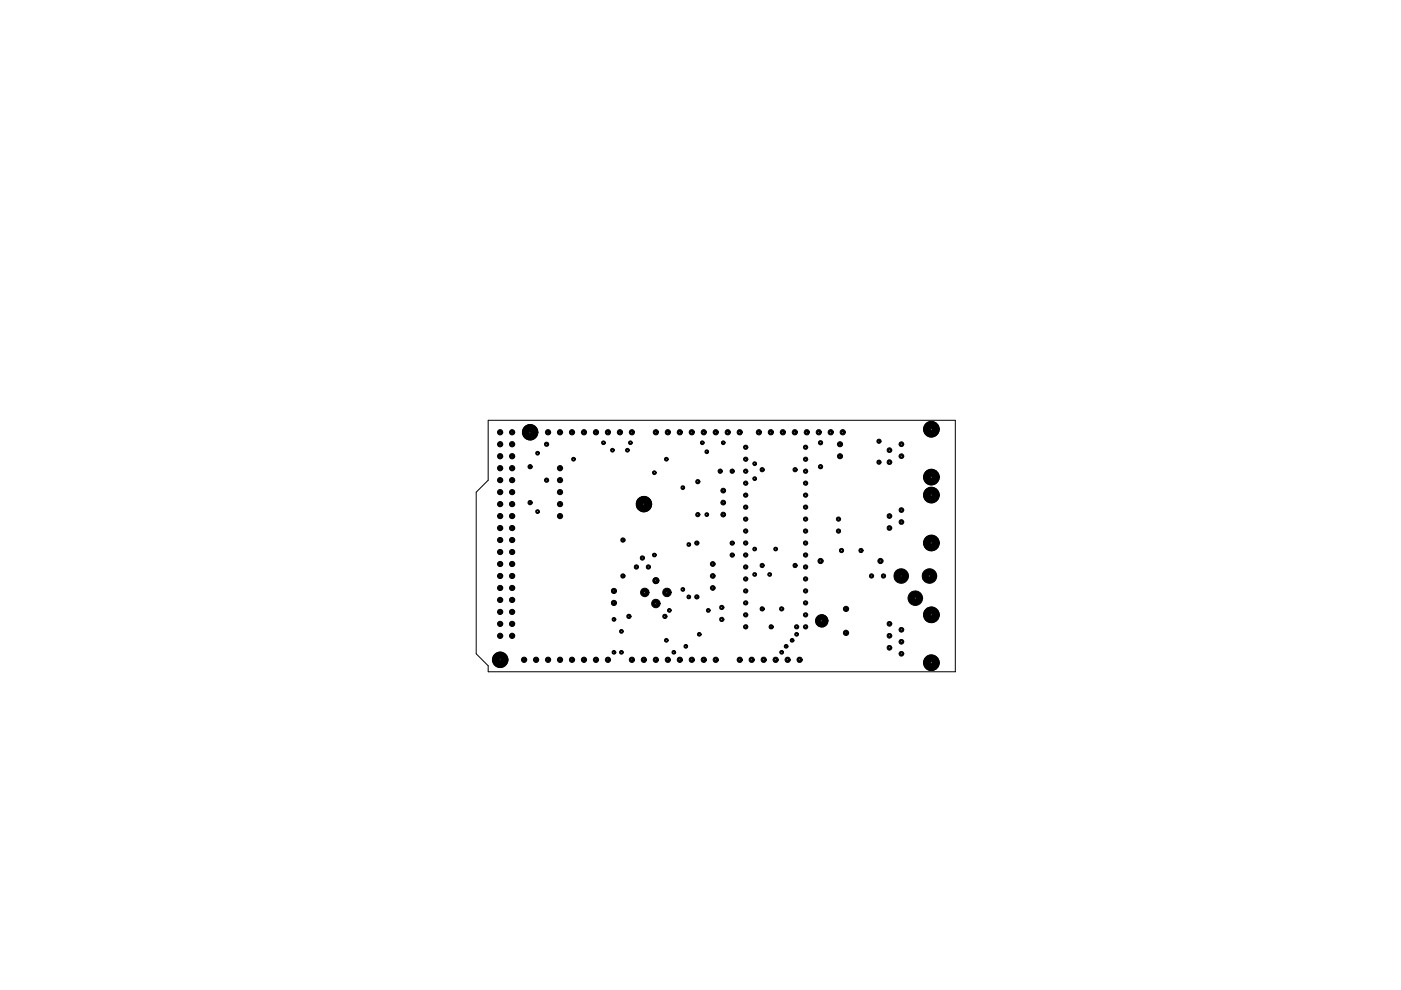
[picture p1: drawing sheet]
<svg xmlns="http://www.w3.org/2000/svg" width="297mm" height="210mm" viewBox="0 0 297 210" stroke-linecap="round" stroke-linejoin="round" font-family="sans-serif">
<g fill="none" stroke="#000" stroke-width=".21">
<path d="M103.5 89.1h99v53.3h-99v-1.2l-2.5-2.6v-34.2l2.5-2.6z"/>
<circle cx="112.4" cy="91.7" r="1.61"/>
<circle cx="197.5" cy="91" r="1.63"/>
<circle cx="136.5" cy="106.9" r="1.61"/>
<circle cx="197.5" cy="105" r="1.63"/>
<circle cx="197.5" cy="101.2" r="1.63"/>
<circle cx="197.5" cy="115.1" r="1.63"/>
<circle cx="106.1" cy="139.9" r="1.61"/>
<circle cx="139.1" cy="123.1" r=".59"/>
<circle cx="174.2" cy="131.6" r="1.27"/>
<circle cx="197.5" cy="130.4" r="1.63"/>
<circle cx="197.5" cy="140.5" r="1.63"/>
</g>
<g fill="#000" stroke="#000" stroke-width=".21">
<path d="M105.7 91.2a.56 .56 0 0 1 .6-.1 .56 .56 0 0 1 .3 .6h-.4a.2 .2 0 0 1-.2 .1 .2 .2 0 0 1-.1-.3 .2 .2 0 0 1 .3 .1l.4 .1a.56 .56 0 0 1-.8 .5 .56 .56 0 0 1-.1-1z" fill-rule="evenodd"/>
<path d="M105.7 93.7a.56 .56 0 0 1 .6 0 .56 .56 0 0 1 .3 .5h-.4a.2 .2 0 0 1-.2 .2 .2 .2 0 0 1-.1-.3 .2 .2 0 0 1 .3 0l.4 .1a.56 .56 0 0 1-.8 .5 .56 .56 0 0 1-.1-1z" fill-rule="evenodd"/>
<path d="M105.7 96.3a.56 .56 0 0 1 .6-.1 .56 .56 0 0 1 .3 .5h-.4a.2 .2 0 0 1-.2 .2 .2 .2 0 0 1-.1-.3 .2 .2 0 0 1 .3 0l.4 .1a.56 .56 0 0 1-.8 .5 .56 .56 0 0 1-.1-.9z" fill-rule="evenodd"/>
<path d="M105.7 98.8a.56 .56 0 0 1 .6 0 .56 .56 0 0 1 .3 .5h-.4a.2 .2 0 0 1-.2 .2 .21 .21 0 0 1-.1-.4 .2 .2 0 0 1 .3 .1l.4 .1a.56 .56 0 0 1-.8 .5 .56 .56 0 0 1-.1-1z" fill-rule="evenodd"/>
<path d="M108.2 91.2a.56 .56 0 0 1 .6-.1 .56 .56 0 0 1 .3 .6h-.3a.2 .2 0 0 1-.3 .1 .2 .2 0 0 1-.1-.3 .21 .21 0 0 1 .4 .1l.3 .1a.56 .56 0 0 1-.8 .5 .56 .56 0 0 1-.1-1z" fill-rule="evenodd"/>
<path d="M108.2 93.7a.56 .56 0 0 1 .6 0 .56 .56 0 0 1 .3 .5h-.3a.2 .2 0 0 1-.3 .2 .2 .2 0 0 1-.1-.3 .2 .2 0 0 1 .4 0l.3 .1a.56 .56 0 0 1-.8 .5 .56 .56 0 0 1-.1-1z" fill-rule="evenodd"/>
<path d="M108.2 96.3a.56 .56 0 0 1 .6-.1 .56 .56 0 0 1 .3 .5h-.3a.2 .2 0 0 1-.3 .2 .2 .2 0 0 1-.1-.3 .2 .2 0 0 1 .4 0l.3 .1a.56 .56 0 0 1-.8 .5 .56 .56 0 0 1-.1-.9z" fill-rule="evenodd"/>
<path d="M108.2 98.8a.56 .56 0 0 1 .6 0 .56 .56 0 0 1 .3 .5h-.3a.2 .2 0 0 1-.3 .2 .21 .21 0 0 1-.1-.4 .21 .21 0 0 1 .4 .1l.3 .1a.56 .56 0 0 1-.8 .5 .56 .56 0 0 1-.1-1z" fill-rule="evenodd"/>
<path d="M112.1 98.7a.44 .44 0 0 1 .5-.2 .44 .44 0 0 1 .2 .5h-.2a.2 .2 0 0 1-.3 .1 .2 .2 0 0 1-.1-.3 .2 .2 0 0 1 .4 0l.2 .2a.45 .45 0 0 1-.6 .4 .45 .45 0 0 1-.1-.7z" fill-rule="evenodd"/>
<path d="M111.2 90.5a1.65 1.65 0 0 1 1.8-.4 1.65 1.65 0 0 1 1 1.6h-1.4a.21 .21 0 0 1-.3 .1 .21 .21 0 0 1 0-.4 .21 .21 0 0 1 .3 .2l1.4 .1a1.65 1.65 0 0 1-2.2 1.5 1.65 1.65 0 0 1-.6-2.7z" fill-rule="evenodd"/>
<path d="M113.6 95.9a.41 .41 0 0 1 .5-.2 .41 .41 0 0 1 .3 .4h-.2a.19 .19 0 0 1-.2 .2 .19 .19 0 0 1-.2-.3 .19 .19 0 0 1 .3-.1l.3 .2a.41 .41 0 0 1-.5 .4 .41 .41 0 0 1-.3-.6z" fill-rule="evenodd"/>
<path d="M115.5 93.9a.45 .45 0 0 1 .5-.1 .45 .45 0 0 1 .3 .4h-.2a.19 .19 0 0 1-.3 .2 .19 .19 0 0 1-.1-.3 .2 .2 0 0 1 .4 0l.2 .1a.45 .45 0 0 1-.6 .4 .45 .45 0 0 1-.2-.7z" fill-rule="evenodd"/>
<path d="M115.8 91.2a.56 .56 0 0 1 .6-.1 .56 .56 0 0 1 .4 .6h-.4a.2 .2 0 0 1-.3 .1 .2 .2 0 0 1-.1-.3 .21 .21 0 0 1 .4 .1l.4 .1a.56 .56 0 0 1-.9 .5 .56 .56 0 0 1-.1-1z" fill-rule="evenodd"/>
<path d="M118.4 91.2a.56 .56 0 0 1 .6-.1 .56 .56 0 0 1 .3 .6h-.4a.2 .2 0 0 1-.2 .1 .2 .2 0 0 1-.1-.3 .2 .2 0 0 1 .3 .1l.4 .1a.56 .56 0 0 1-.8 .5 .56 .56 0 0 1-.1-1z" fill-rule="evenodd"/>
<path d="M118.4 98.8a.56 .56 0 0 1 .6 0 .56 .56 0 0 1 .3 .5h-.4a.2 .2 0 0 1-.2 .2 .21 .21 0 0 1-.1-.4 .2 .2 0 0 1 .3 .1l.4 .1a.56 .56 0 0 1-.8 .5 .56 .56 0 0 1-.1-1z" fill-rule="evenodd"/>
<path d="M120.9 91.2a.56 .56 0 0 1 .6-.1 .56 .56 0 0 1 .3 .6h-.3a.2 .2 0 0 1-.3 .1 .2 .2 0 0 1-.1-.3 .21 .21 0 0 1 .4 .1l.3 .1a.56 .56 0 0 1-.8 .5 .56 .56 0 0 1-.1-1z" fill-rule="evenodd"/>
<path d="M121.2 97.2a.41 .41 0 0 1 .5-.2 .41 .41 0 0 1 .3 .4h-.2a.19 .19 0 0 1-.2 .2 .19 .19 0 0 1-.2-.3 .19 .19 0 0 1 .3-.1l.3 .2a.41 .41 0 0 1-.5 .4 .41 .41 0 0 1-.3-.6z" fill-rule="evenodd"/>
<path d="M123.5 91.2a.56 .56 0 0 1 .6-.1 .56 .56 0 0 1 .3 .6h-.4a.2 .2 0 0 1-.3 .1 .2 .2 0 0 1 0-.3 .2 .2 0 0 1 .3 .1l.4 .1a.56 .56 0 0 1-.8 .5 .56 .56 0 0 1-.1-1z" fill-rule="evenodd"/>
<path d="M126 91.2a.56 .56 0 0 1 .6-.1 .56 .56 0 0 1 .3 .6h-.3a.2 .2 0 0 1-.3 .1 .2 .2 0 0 1-.1-.3 .2 .2 0 0 1 .3 .1l.4 .1a.56 .56 0 0 1-.8 .5 .56 .56 0 0 1-.1-1z" fill-rule="evenodd"/>
<path d="M127.6 93.7a.41 .41 0 0 1 .5-.2 .41 .41 0 0 1 .3 .4h-.3a.2 .2 0 0 1-.2 .2 .2 .2 0 0 1-.2-.3 .2 .2 0 0 1 .3-.1l.4 .2a.41 .41 0 0 1-.6 .4 .41 .41 0 0 1-.2-.6z" fill-rule="evenodd"/>
<path d="M128.5 91.2a.56 .56 0 0 1 .6-.1 .56 .56 0 0 1 .4 .6h-.4a.2 .2 0 0 1-.3 .1 .2 .2 0 0 1-.1-.3 .21 .21 0 0 1 .4 .1l.4 .1a.56 .56 0 0 1-.9 .5 .56 .56 0 0 1-.1-1z" fill-rule="evenodd"/>
<path d="M129.5 95.2a.41 .41 0 0 1 .5-.1 .41 .41 0 0 1 .3 .4h-.3a.2 .2 0 0 1-.2 .2 .2 .2 0 0 1-.1-.3 .2 .2 0 0 1 .2-.1l.4 .2a.41 .41 0 0 1-.6 .3 .41 .41 0 0 1-.2-.6z" fill-rule="evenodd"/>
<path d="M131.1 91.2a.56 .56 0 0 1 .6-.1 .56 .56 0 0 1 .3 .6h-.4a.2 .2 0 0 1-.2 .1 .2 .2 0 0 1-.1-.3 .2 .2 0 0 1 .3 .1l.4 .1a.56 .56 0 0 1-.8 .5 .56 .56 0 0 1-.1-1z" fill-rule="evenodd"/>
<path d="M132.7 95.2a.41 .41 0 0 1 .4-.1 .41 .41 0 0 1 .3 .4h-.2a.2 .2 0 0 1-.2 .2 .2 .2 0 0 1-.2-.3 .2 .2 0 0 1 .3-.1l.3 .2a.41 .41 0 0 1-.5 .3 .41 .41 0 0 1-.2-.6z" fill-rule="evenodd"/>
<path d="M133.3 93.7a.4 .4 0 0 1 .5-.2 .4 .4 0 0 1 .2 .4h-.1a.2 .2 0 0 1-.3 .2 .2 .2 0 0 1-.1-.3 .2 .2 0 0 1 .3-.1l.2 .2a.4 .4 0 0 1-.5 .4 .4 .4 0 0 1-.2-.6z" fill-rule="evenodd"/>
<path d="M133.6 91.2a.56 .56 0 0 1 .6-.1 .56 .56 0 0 1 .3 .6h-.3a.2 .2 0 0 1-.3 .1 .2 .2 0 0 1-.1-.3 .21 .21 0 0 1 .4 .1l.3 .1a.56 .56 0 0 1-.8 .5 .56 .56 0 0 1-.1-1z" fill-rule="evenodd"/>
<path d="M138.7 91.2a.56 .56 0 0 1 .6-.1 .56 .56 0 0 1 .3 .6h-.3a.2 .2 0 0 1-.3 .1 .2 .2 0 0 1-.1-.3 .2 .2 0 0 1 .3 .1l.4 .1a.56 .56 0 0 1-.8 .5 .56 .56 0 0 1-.1-1z" fill-rule="evenodd"/>
<path d="M140.9 97.2a.4 .4 0 0 1 .5-.2 .4 .4 0 0 1 .3 .4h-.2a.2 .2 0 0 1-.3 .2 .2 .2 0 0 1-.1-.3 .2 .2 0 0 1 .3-.1l.3 .2a.4 .4 0 0 1-.5 .4 .4 .4 0 0 1-.3-.6z" fill-rule="evenodd"/>
<path d="M141.2 91.2a.56 .56 0 0 1 .6-.1 .56 .56 0 0 1 .4 .6h-.4a.2 .2 0 0 1-.3 .1 .2 .2 0 0 1-.1-.3 .21 .21 0 0 1 .4 .1l.4 .1a.56 .56 0 0 1-.9 .5 .56 .56 0 0 1-.1-1z" fill-rule="evenodd"/>
<path d="M143.8 91.2a.56 .56 0 0 1 .6-.1 .56 .56 0 0 1 .3 .6h-.4a.2 .2 0 0 1-.2 .1 .2 .2 0 0 1-.1-.3 .2 .2 0 0 1 .3 .1l.4 .1a.56 .56 0 0 1-.8 .5 .56 .56 0 0 1-.1-1z" fill-rule="evenodd"/>
<path d="M146.3 91.2a.56 .56 0 0 1 .6-.1 .56 .56 0 0 1 .3 .6h-.3a.2 .2 0 0 1-.3 .1 .2 .2 0 0 1-.1-.3 .21 .21 0 0 1 .4 .1l.3 .1a.56 .56 0 0 1-.8 .5 .56 .56 0 0 1-.1-1z" fill-rule="evenodd"/>
<path d="M148.5 93.7a.4 .4 0 0 1 .5-.2 .4 .4 0 0 1 .3 .4h-.2a.21 .21 0 0 1-.3 .2 .21 .21 0 0 1-.1-.4 .21 .21 0 0 1 .4 .1l.2 .1a.4 .4 0 0 1-.5 .4 .4 .4 0 0 1-.3-.6z" fill-rule="evenodd"/>
<path d="M148.9 91.2a.56 .56 0 0 1 .6-.1 .56 .56 0 0 1 .3 .6h-.4a.2 .2 0 0 1-.3 .1 .2 .2 0 0 1 0-.3 .2 .2 0 0 1 .3 .1l.4 .1a.56 .56 0 0 1-.8 .5 .56 .56 0 0 1-.1-1z" fill-rule="evenodd"/>
<path d="M149.6 95.4a.39 .39 0 0 1 .6 .4h-.1a.21 .21 0 0 1-.3 .2 .21 .21 0 0 1-.1-.4 .21 .21 0 0 1 .3 .1l.2 .1a.39 .39 0 0 1-.5 .3 .39 .39 0 0 1-.1-.7z" fill-rule="evenodd"/>
<path d="M151.4 91.2a.56 .56 0 0 1 .6-.1 .56 .56 0 0 1 .3 .6h-.3a.2 .2 0 0 1-.3 .1 .2 .2 0 0 1-.1-.3 .2 .2 0 0 1 .3 .1l.4 .1a.56 .56 0 0 1-.8 .5 .56 .56 0 0 1-.1-1z" fill-rule="evenodd"/>
<path d="M152.4 99.6a.44 .44 0 0 1 .5-.1 .44 .44 0 0 1 .2 .4h-.2a.2 .2 0 0 1-.3 .2 .2 .2 0 0 1 0-.3 .2 .2 0 0 1 .3 0l.2 .1a.45 .45 0 0 1-.6 .4 .45 .45 0 0 1-.1-.7z" fill-rule="evenodd"/>
<path d="M153 93.7a.4 .4 0 0 1 .4-.2 .4 .4 0 0 1 .3 .4h-.2a.21 .21 0 0 1-.2 .2 .21 .21 0 0 1-.1-.4 .21 .21 0 0 1 .3 .1l.2 .1a.4 .4 0 0 1-.5 .4 .4 .4 0 0 1-.2-.6z" fill-rule="evenodd"/>
<path d="M153.9 91.2a.56 .56 0 0 1 .6-.1 .56 .56 0 0 1 .4 .6h-.4a.2 .2 0 0 1-.3 .1 .2 .2 0 0 1-.1-.3 .21 .21 0 0 1 .4 .1l.4 .1a.56 .56 0 0 1-.9 .5 .56 .56 0 0 1-.1-1z" fill-rule="evenodd"/>
<path d="M154.9 99.6a.44 .44 0 0 1 .5-.1 .44 .44 0 0 1 .3 .4h-.3a.2 .2 0 0 1-.2 .2 .2 .2 0 0 1-.1-.3 .2 .2 0 0 1 .3 0l.3 .1a.45 .45 0 0 1-.6 .4 .45 .45 0 0 1-.2-.7z" fill-rule="evenodd"/>
<path d="M156.5 91.2a.56 .56 0 0 1 .6-.1 .56 .56 0 0 1 .3 .6h-.4a.2 .2 0 0 1-.2 .1 .2 .2 0 0 1-.1-.3 .2 .2 0 0 1 .3 .1l.4 .1a.56 .56 0 0 1-.8 .5 .56 .56 0 0 1-.1-1z" fill-rule="evenodd"/>
<path d="M157.8 99.6a.45 .45 0 0 1 .5-.1 .45 .45 0 0 1 .3 .4h-.3a.21 .21 0 0 1-.3 .2 .21 .21 0 0 1 0-.3 .21 .21 0 0 1 .3 0l.3 .1a.46 .46 0 0 1-.7 .4 .46 .46 0 0 1-.1-.7z" fill-rule="evenodd"/>
<path d="M157.8 97.1a.46 .46 0 0 1 .5-.2 .46 .46 0 0 1 .3 .5h-.3a.2 .2 0 0 1-.3 .2 .2 .2 0 0 1 0-.4 .2 .2 0 0 1 .3 .1l.3 .1a.46 .46 0 0 1-.7 .4 .46 .46 0 0 1-.1-.7z" fill-rule="evenodd"/>
<path d="M157.8 94.5a.46 .46 0 0 1 .5-.1 .46 .46 0 0 1 .3 .4h-.3a.2 .2 0 0 1-.3 .2 .2 .2 0 0 1 0-.3 .2 .2 0 0 1 .3 0l.3 .1a.46 .46 0 0 1-.7 .5 .46 .46 0 0 1-.1-.8z" fill-rule="evenodd"/>
<path d="M159.7 98.1a.4 .4 0 0 1 .4-.2 .4 .4 0 0 1 .3 .4h-.2a.21 .21 0 0 1-.3 .2 .21 .21 0 0 1 0-.3 .21 .21 0 0 1 .3 0l.2 .1a.4 .4 0 0 1-.5 .4 .4 .4 0 0 1-.2-.6z" fill-rule="evenodd"/>
<path d="M160.5 91.2a.56 .56 0 0 1 .6-.1 .56 .56 0 0 1 .4 .6h-.4a.2 .2 0 0 1-.3 .1 .2 .2 0 0 1 0-.3 .2 .2 0 0 1 .3 .1l.4 .1a.56 .56 0 0 1-.9 .5 .56 .56 0 0 1-.1-1z" fill-rule="evenodd"/>
<path d="M161.2 99.3a.46 .46 0 0 1 .5-.1 .46 .46 0 0 1 .4 .4h-.3a.21 .21 0 0 1-.3 .2 .21 .21 0 0 1-.1-.4 .21 .21 0 0 1 .4 .1l.3 .1a.46 .46 0 0 1-.7 .4 .46 .46 0 0 1-.2-.7z" fill-rule="evenodd"/>
<path d="M163.1 91.2a.56 .56 0 0 1 .6-.1 .56 .56 0 0 1 .3 .6h-.4a.2 .2 0 0 1-.2 .1 .2 .2 0 0 1-.1-.3 .2 .2 0 0 1 .3 .1l.4 .1a.56 .56 0 0 1-.8 .5 .56 .56 0 0 1-.1-1z" fill-rule="evenodd"/>
<path d="M165.6 91.2a.56 .56 0 0 1 .6-.1 .56 .56 0 0 1 .3 .6h-.3a.2 .2 0 0 1-.3 .1 .2 .2 0 0 1-.1-.3 .21 .21 0 0 1 .4 .1l.3 .1a.56 .56 0 0 1-.8 .5 .56 .56 0 0 1-.1-1z" fill-rule="evenodd"/>
<path d="M168.2 99.3a.46 .46 0 0 1 .5-.1 .46 .46 0 0 1 .3 .4h-.2a.21 .21 0 0 1-.3 .2 .21 .21 0 0 1-.1-.4 .21 .21 0 0 1 .4 .1l.2 .1a.46 .46 0 0 1-.6 .4 .46 .46 0 0 1-.2-.7z" fill-rule="evenodd"/>
<path d="M168.2 91.2a.56 .56 0 0 1 .6-.1 .56 .56 0 0 1 .3 .6h-.4a.2 .2 0 0 1-.2 .1 .2 .2 0 0 1-.1-.3 .2 .2 0 0 1 .3 .1l.4 .1a.56 .56 0 0 1-.8 .5 .56 .56 0 0 1-.1-1z" fill-rule="evenodd"/>
<path d="M170.5 94.5a.46 .46 0 0 1 .5-.1 .46 .46 0 0 1 .3 .4h-.3a.2 .2 0 0 1-.3 .2 .2 .2 0 0 1 0-.3 .2 .2 0 0 1 .3 0l.3 .1a.46 .46 0 0 1-.7 .5 .46 .46 0 0 1-.1-.8z" fill-rule="evenodd"/>
<path d="M170.5 97.1a.46 .46 0 0 1 .5-.2 .46 .46 0 0 1 .3 .5h-.3a.2 .2 0 0 1-.3 .2 .2 .2 0 0 1 0-.4 .2 .2 0 0 1 .3 .1l.3 .1a.46 .46 0 0 1-.7 .4 .46 .46 0 0 1-.1-.7z" fill-rule="evenodd"/>
<path d="M170.5 99.6a.45 .45 0 0 1 .5-.1 .45 .45 0 0 1 .3 .4h-.3a.21 .21 0 0 1-.3 .2 .21 .21 0 0 1 0-.3 .21 .21 0 0 1 .3 0l.3 .1a.46 .46 0 0 1-.7 .4 .46 .46 0 0 1-.1-.7z" fill-rule="evenodd"/>
<path d="M170.7 91.2a.56 .56 0 0 1 .6-.1 .56 .56 0 0 1 .3 .6h-.3a.2 .2 0 0 1-.3 .1 .2 .2 0 0 1-.1-.3 .2 .2 0 0 1 .3 .1l.4 .1a.56 .56 0 0 1-.8 .5 .56 .56 0 0 1-.1-1z" fill-rule="evenodd"/>
<path d="M173.2 91.2a.56 .56 0 0 1 .6-.1 .56 .56 0 0 1 .4 .6h-.4a.2 .2 0 0 1-.3 .1 .2 .2 0 0 1 0-.3 .2 .2 0 0 1 .3 .1l.4 .1a.56 .56 0 0 1-.9 .5 .56 .56 0 0 1-.1-1z" fill-rule="evenodd"/>
<path d="M173.6 93.6a.45 .45 0 0 1 .5-.1 .45 .45 0 0 1 .3 .4h-.2a.19 .19 0 0 1-.3 .2 .21 .21 0 0 1-.1-.4 .19 .19 0 0 1 .3 .1l.3 .1a.45 .45 0 0 1-.6 .4 .45 .45 0 0 1-.2-.7z" fill-rule="evenodd"/>
<path d="M173.6 98.7a.44 .44 0 0 1 .5-.2 .44 .44 0 0 1 .3 .5h-.2a.2 .2 0 0 1-.3 .1 .2 .2 0 0 1-.1-.3 .2 .2 0 0 1 .3 0l.3 .2a.45 .45 0 0 1-.6 .4 .45 .45 0 0 1-.2-.7z" fill-rule="evenodd"/>
<path d="M175.8 91.2a.56 .56 0 0 1 .6-.1 .56 .56 0 0 1 .3 .6h-.4a.2 .2 0 0 1-.2 .1 .2 .2 0 0 1-.1-.3 .2 .2 0 0 1 .3 .1l.4 .1a.56 .56 0 0 1-.8 .5 .56 .56 0 0 1-.1-1z" fill-rule="evenodd"/>
<path d="M177.8 96.3a.55 .55 0 0 1 .5-.1 .55 .55 0 0 1 .3 .5h-.3a.2 .2 0 0 1-.3 .2 .2 .2 0 0 1 0-.3 .2 .2 0 0 1 .3 0l.3 .1a.55 .55 0 0 1-.7 .5 .55 .55 0 0 1-.1-.9z" fill-rule="evenodd"/>
<path d="M177.8 93.8a.55 .55 0 0 1 .5-.1 .55 .55 0 0 1 .3 .5h-.3a.2 .2 0 0 1-.3 .2 .2 .2 0 0 1 0-.3 .2 .2 0 0 1 .3 0l.3 .1a.55 .55 0 0 1-.7 .5 .55 .55 0 0 1-.1-.9z" fill-rule="evenodd"/>
<path d="M178.3 91.2a.56 .56 0 0 1 .6-.1 .56 .56 0 0 1 .3 .6h-.3a.2 .2 0 0 1-.3 .1 .2 .2 0 0 1-.1-.3 .21 .21 0 0 1 .4 .1l.3 .1a.56 .56 0 0 1-.8 .5 .56 .56 0 0 1-.1-1z" fill-rule="evenodd"/>
<path d="M186 93.3a.45 .45 0 0 1 .5-.2 .45 .45 0 0 1 .3 .5h-.2a.2 .2 0 0 1-.3 .2 .21 .21 0 0 1-.1-.4 .2 .2 0 0 1 .3 .1l.3 .1a.45 .45 0 0 1-.6 .4 .45 .45 0 0 1-.2-.7z" fill-rule="evenodd"/>
<path d="M186 97.7a.45 .45 0 0 1 .5-.1 .45 .45 0 0 1 .3 .4h-.2a.21 .21 0 0 1-.3 .2 .21 .21 0 0 1-.1-.4 .21 .21 0 0 1 .3 .1l.3 .1a.45 .45 0 0 1-.6 .4 .45 .45 0 0 1-.2-.7z" fill-rule="evenodd"/>
<path d="M188.3 95.1a.5 .5 0 0 1 .5-.1 .5 .5 0 0 1 .3 .4h-.3a.2 .2 0 0 1-.3 .2 .2 .2 0 0 1-.1-.3 .21 .21 0 0 1 .4 .1h.3a.5 .5 0 0 1-.7 .5 .5 .5 0 0 1-.1-.8z" fill-rule="evenodd"/>
<path d="M188.3 97.6a.5 .5 0 0 1 .5-.1 .5 .5 0 0 1 .3 .5h-.3a.2 .2 0 0 1-.3 .2 .2 .2 0 0 1-.1-.3 .2 .2 0 0 1 .4 0l.3 .1a.5 .5 0 0 1-.7 .4 .5 .5 0 0 1-.1-.8z" fill-rule="evenodd"/>
<path d="M190.8 93.8a.5 .5 0 0 1 .5-.1 .5 .5 0 0 1 .3 .5h-.3a.2 .2 0 0 1-.2 .2 .21 .21 0 0 1-.1-.4 .2 .2 0 0 1 .3 .1l.3 .1a.51 .51 0 0 1-.7 .4 .51 .51 0 0 1-.1-.8z" fill-rule="evenodd"/>
<path d="M190.8 96.3a.5 .5 0 0 1 .5 0 .5 .5 0 0 1 .3 .4h-.3a.2 .2 0 0 1-.2 .2 .2 .2 0 0 1-.1-.3 .2 .2 0 0 1 .3 0l.3 .1a.5 .5 0 0 1-.7 .5 .5 .5 0 0 1-.1-.9z" fill-rule="evenodd"/>
<path d="M196.2 89.9a1.67 1.67 0 0 1 1.9-.4 1.67 1.67 0 0 1 1 1.5h-1.4a.2 .2 0 0 1-.3 .1 .2 .2 0 0 1 0-.3 .2 .2 0 0 1 .3 .2h1.4a1.67 1.67 0 0 1-2.3 1.6 1.67 1.67 0 0 1-.6-2.7z" fill-rule="evenodd"/>
<path d="M105.7 101.4a.56 .56 0 0 1 .6-.1 .56 .56 0 0 1 .3 .5h-.4a.2 .2 0 0 1-.2 .2 .2 .2 0 0 1-.1-.3 .2 .2 0 0 1 .3 0l.4 .1a.56 .56 0 0 1-.8 .5 .56 .56 0 0 1-.1-.9z" fill-rule="evenodd"/>
<path d="M105.7 103.9a.56 .56 0 0 1 .6-.1 .56 .56 0 0 1 .3 .6h-.4a.2 .2 0 0 1-.2 .1 .2 .2 0 0 1-.1-.3 .2 .2 0 0 1 .3 .1l.4 .1a.56 .56 0 0 1-.8 .4 .56 .56 0 0 1-.1-.9z" fill-rule="evenodd"/>
<path d="M105.7 106.4a.56 .56 0 0 1 .6 0 .56 .56 0 0 1 .3 .5h-.4a.2 .2 0 0 1-.2 .2 .2 .2 0 0 1-.1-.3 .2 .2 0 0 1 .3 0l.4 .1a.56 .56 0 0 1-.8 .5 .56 .56 0 0 1-.1-1z" fill-rule="evenodd"/>
<path d="M105.7 109a.56 .56 0 0 1 .6-.1 .56 .56 0 0 1 .3 .5h-.4a.2 .2 0 0 1-.2 .2 .2 .2 0 0 1-.1-.3 .2 .2 0 0 1 .3 0l.4 .1a.56 .56 0 0 1-.8 .5 .56 .56 0 0 1-.1-.9z" fill-rule="evenodd"/>
<path d="M105.7 111.5a.56 .56 0 0 1 .6 0 .56 .56 0 0 1 .3 .5h-.4a.2 .2 0 0 1-.2 .2 .21 .21 0 0 1-.1-.4 .2 .2 0 0 1 .3 .1l.4 .1a.56 .56 0 0 1-.8 .5 .56 .56 0 0 1-.1-1z" fill-rule="evenodd"/>
<path d="M105.7 114.1a.56 .56 0 0 1 .6-.1 .56 .56 0 0 1 .3 .5h-.4a.2 .2 0 0 1-.2 .2 .2 .2 0 0 1-.1-.3 .2 .2 0 0 1 .3 0l.4 .1a.56 .56 0 0 1-.8 .5 .56 .56 0 0 1-.1-.9z" fill-rule="evenodd"/>
<path d="M105.7 116.6a.56 .56 0 0 1 .6-.1 .56 .56 0 0 1 .3 .6h-.4a.2 .2 0 0 1-.2 .1 .2 .2 0 0 1-.1-.3 .2 .2 0 0 1 .3 0l.4 .2a.56 .56 0 0 1-.8 .4 .56 .56 0 0 1-.1-.9z" fill-rule="evenodd"/>
<path d="M105.7 119.1a.56 .56 0 0 1 .6 0 .56 .56 0 0 1 .3 .5h-.4a.2 .2 0 0 1-.2 .2 .21 .21 0 0 1-.1-.4 .2 .2 0 0 1 .3 .1l.4 .1a.56 .56 0 0 1-.8 .5 .56 .56 0 0 1-.1-1z" fill-rule="evenodd"/>
<path d="M108.2 101.4a.56 .56 0 0 1 .6-.1 .56 .56 0 0 1 .3 .5h-.3a.2 .2 0 0 1-.3 .2 .2 .2 0 0 1-.1-.3 .2 .2 0 0 1 .4 0l.3 .1a.56 .56 0 0 1-.8 .5 .56 .56 0 0 1-.1-.9z" fill-rule="evenodd"/>
<path d="M108.2 103.9a.56 .56 0 0 1 .6-.1 .56 .56 0 0 1 .3 .6h-.3a.2 .2 0 0 1-.3 .1 .2 .2 0 0 1-.1-.3 .21 .21 0 0 1 .4 .1l.3 .1a.56 .56 0 0 1-.8 .4 .56 .56 0 0 1-.1-.9z" fill-rule="evenodd"/>
<path d="M108.2 106.4a.56 .56 0 0 1 .6 0 .56 .56 0 0 1 .3 .5h-.3a.2 .2 0 0 1-.3 .2 .2 .2 0 0 1-.1-.3 .2 .2 0 0 1 .4 0l.3 .1a.56 .56 0 0 1-.8 .5 .56 .56 0 0 1-.1-1z" fill-rule="evenodd"/>
<path d="M108.2 109a.56 .56 0 0 1 .6-.1 .56 .56 0 0 1 .3 .5h-.3a.2 .2 0 0 1-.3 .2 .2 .2 0 0 1-.1-.3 .2 .2 0 0 1 .4 0l.3 .1a.56 .56 0 0 1-.8 .5 .56 .56 0 0 1-.1-.9z" fill-rule="evenodd"/>
<path d="M108.2 111.5a.56 .56 0 0 1 .6 0 .56 .56 0 0 1 .3 .5h-.3a.2 .2 0 0 1-.3 .2 .21 .21 0 0 1-.1-.4 .21 .21 0 0 1 .4 .1l.3 .1a.56 .56 0 0 1-.8 .5 .56 .56 0 0 1-.1-1z" fill-rule="evenodd"/>
<path d="M108.2 114.1a.56 .56 0 0 1 .6-.1 .56 .56 0 0 1 .3 .5h-.3a.2 .2 0 0 1-.3 .2 .2 .2 0 0 1-.1-.3 .2 .2 0 0 1 .4 0l.3 .1a.56 .56 0 0 1-.8 .5 .56 .56 0 0 1-.1-.9z" fill-rule="evenodd"/>
<path d="M108.2 116.6a.56 .56 0 0 1 .6-.1 .56 .56 0 0 1 .3 .6h-.3a.2 .2 0 0 1-.3 .1 .2 .2 0 0 1-.1-.3 .2 .2 0 0 1 .4 0l.3 .2a.56 .56 0 0 1-.8 .4 .56 .56 0 0 1-.1-.9z" fill-rule="evenodd"/>
<path d="M108.2 119.1a.56 .56 0 0 1 .6 0 .56 .56 0 0 1 .3 .5h-.3a.2 .2 0 0 1-.3 .2 .21 .21 0 0 1-.1-.4 .21 .21 0 0 1 .4 .1l.3 .1a.56 .56 0 0 1-.8 .5 .56 .56 0 0 1-.1-1z" fill-rule="evenodd"/>
<path d="M112.1 106.3a.45 .45 0 0 1 .5-.2 .45 .45 0 0 1 .2 .5h-.2a.2 .2 0 0 1-.3 .1 .2 .2 0 0 1-.1-.3 .21 .21 0 0 1 .4 .1l.2 .1a.45 .45 0 0 1-.6 .4 .45 .45 0 0 1-.1-.7z" fill-rule="evenodd"/>
<path d="M113.6 108.3a.41 .41 0 0 1 .5-.2 .41 .41 0 0 1 .3 .4h-.2a.19 .19 0 0 1-.3 .2 .19 .19 0 0 1-.1-.3 .19 .19 0 0 1 .3-.1l.1 .2h.2a.41 .41 0 0 1-.5 .4 .41 .41 0 0 1-.3-.6z" fill-rule="evenodd"/>
<path d="M115.5 101.5a.44 .44 0 0 1 .6-.1 .44 .44 0 0 1 .2 .4h-.2a.2 .2 0 0 1-.3 .2 .2 .2 0 0 1-.1-.3 .2 .2 0 0 1 .4 0l.2 .1a.45 .45 0 0 1-.6 .4 .45 .45 0 0 1-.2-.7z" fill-rule="evenodd"/>
<path d="M118.4 109a.56 .56 0 0 1 .6-.1 .56 .56 0 0 1 .3 .5h-.4a.2 .2 0 0 1-.2 .2 .2 .2 0 0 1-.1-.3 .2 .2 0 0 1 .3 0l.4 .1a.56 .56 0 0 1-.8 .5 .56 .56 0 0 1-.1-.9z" fill-rule="evenodd"/>
<path d="M118.4 106.4a.56 .56 0 0 1 .6 0 .56 .56 0 0 1 .3 .5h-.4a.2 .2 0 0 1-.2 .2 .2 .2 0 0 1-.1-.3 .2 .2 0 0 1 .3 0l.4 .1a.56 .56 0 0 1-.8 .5 .56 .56 0 0 1-.1-1z" fill-rule="evenodd"/>
<path d="M118.4 103.9a.56 .56 0 0 1 .6-.1 .56 .56 0 0 1 .3 .6h-.4a.2 .2 0 0 1-.2 .1 .2 .2 0 0 1-.1-.3 .2 .2 0 0 1 .3 .1l.4 .1a.56 .56 0 0 1-.8 .4 .56 .56 0 0 1-.1-.9z" fill-rule="evenodd"/>
<path d="M118.4 101.4a.56 .56 0 0 1 .6-.1 .56 .56 0 0 1 .3 .5h-.4a.2 .2 0 0 1-.2 .2 .2 .2 0 0 1-.1-.3 .2 .2 0 0 1 .3 0l.4 .1a.56 .56 0 0 1-.8 .5 .56 .56 0 0 1-.1-.9z" fill-rule="evenodd"/>
<path d="M131.7 114.2a.46 .46 0 0 1 .5-.1 .46 .46 0 0 1 .3 .4h-.2a.21 .21 0 0 1-.3 .2 .21 .21 0 0 1-.1-.3 .21 .21 0 0 1 .3 0l.3 .1a.46 .46 0 0 1-.6 .4 .46 .46 0 0 1-.2-.7z" fill-rule="evenodd"/>
<path d="M135.8 118a.46 .46 0 0 1 .5-.1 .46 .46 0 0 1 .4 .4h-.3a.21 .21 0 0 1-.3 .2 .21 .21 0 0 1-.1-.3 .21 .21 0 0 1 .4 0l.3 .1a.46 .46 0 0 1-.7 .4 .46 .46 0 0 1-.2-.7z" fill-rule="evenodd"/>
<path d="M135.3 105.8a1.66 1.66 0 0 1 1.8-.5 1.66 1.66 0 0 1 1.1 1.6h-1.5a.21 .21 0 0 1-.3 .1 .21 .21 0 0 1 0-.3 .21 .21 0 0 1 .3 .1l1.5 .1a1.66 1.66 0 0 1-2.3 1.5 1.66 1.66 0 0 1-.6-2.6z" fill-rule="evenodd"/>
<path d="M138.4 100a.4 .4 0 0 1 .4-.2 .4 .4 0 0 1 .3 .4h-.2a.2 .2 0 0 1-.2 .2 .2 .2 0 0 1-.2-.2 .2 .2 0 0 1 .3-.1l.3 .1a.4 .4 0 0 1-.5 .4 .4 .4 0 0 1-.2-.6z" fill-rule="evenodd"/>
<path d="M138.5 117.3a.39 .39 0 0 1 .6 .4l-.3 .2a.2 .2 0 0 1-.2-.1 .2 .2 0 0 1 0-.3 .2 .2 0 0 1 .3 .1l.2 .1a.4 .4 0 0 1-.6 .3 .4 .4 0 0 1 0-.7z" fill-rule="evenodd"/>
<path d="M144.6 103a.39 .39 0 0 1 .6 .4l-.4 .2a.2 .2 0 0 1-.2-.2 .2 .2 0 0 1 .2-.2 .2 .2 0 0 1 .2 .2h.2a.4 .4 0 0 1-.6 .3 .4 .4 0 0 1 0-.7z" fill-rule="evenodd"/>
<path d="M145.7 115.3a.4 .4 0 0 1 .4-.2 .4 .4 0 0 1 .3 .4l-.3 .1a.2 .2 0 0 1-.2-.1 .2 .2 0 0 1 0-.2 .2 .2 0 0 1 .3 .1l.2 .1a.4 .4 0 0 1-.5 .3 .4 .4 0 0 1-.2-.5z" fill-rule="evenodd"/>
<path d="M147.4 114.8a.45 .45 0 0 1 .5-.1 .45 .45 0 0 1 .3 .4h-.3a.2 .2 0 0 1-.2 .2 .2 .2 0 0 1-.1-.3 .2 .2 0 0 1 .3 0l.3 .1a.45 .45 0 0 1-.6 .4 .45 .45 0 0 1-.2-.7z" fill-rule="evenodd"/>
<path d="M147.6 108.8a.45 .45 0 0 1 .5-.1 .45 .45 0 0 1 .3 .4h-.3a.21 .21 0 0 1-.2 .2 .21 .21 0 0 1-.1-.3 .21 .21 0 0 1 .3 0l.3 .1a.45 .45 0 0 1-.6 .4 .45 .45 0 0 1-.2-.7z" fill-rule="evenodd"/>
<path d="M147.6 101.8a.45 .45 0 0 1 .5-.1 .45 .45 0 0 1 .3 .4h-.3a.21 .21 0 0 1-.2 .2 .21 .21 0 0 1-.1-.3 .21 .21 0 0 1 .3 0l.3 .1a.45 .45 0 0 1-.6 .5 .45 .45 0 0 1-.2-.8z" fill-rule="evenodd"/>
<path d="M149.5 108.9a.4 .4 0 0 1 .5-.2 .4 .4 0 0 1 .2 .4l-.4 .2a.2 .2 0 0 1-.2-.2 .2 .2 0 0 1 .3-.2 .2 .2 0 0 1 .2 .2h.1a.4 .4 0 0 1-.5 .4 .4 .4 0 0 1-.2-.6z" fill-rule="evenodd"/>
<path d="M150.8 119.2a.49 .49 0 0 1 .5-.1 .49 .49 0 0 1 .3 .5h-.3a.2 .2 0 0 1-.3 .2 .2 .2 0 0 1 0-.4 .2 .2 0 0 1 .3 .1l.3 .1a.5 .5 0 0 1-.7 .4 .5 .5 0 0 1-.1-.8z" fill-rule="evenodd"/>
<path d="M153 108.7a.5 .5 0 0 1 .6-.1 .5 .5 0 0 1 .2 .5h-.3a.2 .2 0 0 1-.2 .2 .2 .2 0 0 1-.1-.3 .2 .2 0 0 1 .3 0l.3 .1a.51 .51 0 0 1-.7 .5 .51 .51 0 0 1-.1-.9z" fill-rule="evenodd"/>
<path d="M153 106.2a.5 .5 0 0 1 .6-.1 .5 .5 0 0 1 .2 .5h-.3a.2 .2 0 0 1-.2 .2 .21 .21 0 0 1-.1-.4 .2 .2 0 0 1 .3 .1l.3 .1a.51 .51 0 0 1-.7 .4 .51 .51 0 0 1-.1-.8z" fill-rule="evenodd"/>
<path d="M153 103.6a.5 .5 0 0 1 .6 0 .5 .5 0 0 1 .2 .4h-.3a.2 .2 0 0 1-.2 .2 .2 .2 0 0 1-.1-.3 .2 .2 0 0 1 .3 0l.3 .1a.51 .51 0 0 1-.7 .5 .51 .51 0 0 1-.1-.9z" fill-rule="evenodd"/>
<path d="M154.9 117.4a.46 .46 0 0 1 .5-.1 .46 .46 0 0 1 .3 .4h-.3a.2 .2 0 0 1-.2 .2 .2 .2 0 0 1-.1-.3 .2 .2 0 0 1 .3 0l.3 .1a.46 .46 0 0 1-.6 .4 .46 .46 0 0 1-.2-.7z" fill-rule="evenodd"/>
<path d="M154.9 114.9a.46 .46 0 0 1 .5-.2 .46 .46 0 0 1 .3 .4h-.3a.2 .2 0 0 1-.2 .2 .2 .2 0 0 1-.1-.3 .2 .2 0 0 1 .3 .1h.3a.46 .46 0 0 1-.6 .5 .46 .46 0 0 1-.2-.7z" fill-rule="evenodd"/>
<path d="M157.8 117.4a.46 .46 0 0 1 .5-.2 .46 .46 0 0 1 .3 .5h-.3a.21 .21 0 0 1-.3 .2 .21 .21 0 0 1-.1-.4 .21 .21 0 0 1 .4 .1l.3 .1a.46 .46 0 0 1-.7 .4 .46 .46 0 0 1-.1-.7z" fill-rule="evenodd"/>
<path d="M157.8 114.8a.46 .46 0 0 1 .5-.1 .46 .46 0 0 1 .3 .4h-.3a.21 .21 0 0 1-.3 .2 .21 .21 0 0 1 0-.3 .21 .21 0 0 1 .3 0l.3 .1a.46 .46 0 0 1-.7 .5 .46 .46 0 0 1-.1-.8z" fill-rule="evenodd"/>
<path d="M157.8 112.3a.46 .46 0 0 1 .5-.1 .46 .46 0 0 1 .3 .4h-.3a.21 .21 0 0 1-.3 .2 .21 .21 0 0 1 0-.3 .21 .21 0 0 1 .3 0l.3 .1a.46 .46 0 0 1-.7 .4 .46 .46 0 0 1-.1-.7z" fill-rule="evenodd"/>
<path d="M157.8 109.7a.46 .46 0 0 1 .5-.1 .46 .46 0 0 1 .3 .5h-.3a.21 .21 0 0 1-.3 .1 .21 .21 0 0 1 0-.3 .21 .21 0 0 1 .3 .1l.3 .1a.46 .46 0 0 1-.7 .4 .46 .46 0 0 1-.1-.8z" fill-rule="evenodd"/>
<path d="M157.8 107.2a.46 .46 0 0 1 .5-.1 .46 .46 0 0 1 .3 .4h-.3a.21 .21 0 0 1-.3 .2 .21 .21 0 0 1 0-.3 .21 .21 0 0 1 .3 0l.3 .1a.46 .46 0 0 1-.7 .4 .46 .46 0 0 1-.1-.7z" fill-rule="evenodd"/>
<path d="M157.8 104.7a.46 .46 0 0 1 .5-.2 .46 .46 0 0 1 .3 .5h-.3a.21 .21 0 0 1-.3 .2 .21 .21 0 0 1 0-.4 .21 .21 0 0 1 .3 .1l.3 .1a.46 .46 0 0 1-.7 .4 .46 .46 0 0 1-.1-.7z" fill-rule="evenodd"/>
<path d="M157.8 102.2a.45 .45 0 0 1 .5-.2 .45 .45 0 0 1 .3 .4h-.3a.21 .21 0 0 1-.3 .2 .21 .21 0 0 1 0-.3 .21 .21 0 0 1 .3 0l.3 .1a.46 .46 0 0 1-.7 .5 .46 .46 0 0 1-.1-.7z" fill-rule="evenodd"/>
<path d="M159.7 101.3a.4 .4 0 0 1 .4-.2 .4 .4 0 0 1 .3 .4h-.2a.21 .21 0 0 1-.3 .2 .21 .21 0 0 1 0-.4 .21 .21 0 0 1 .3 .1l.2 .1a.4 .4 0 0 1-.5 .4 .4 .4 0 0 1-.2-.6z" fill-rule="evenodd"/>
<path d="M159.7 116.2a.4 .4 0 0 1 .4-.2 .4 .4 0 0 1 .3 .4l-.3 .2a.2 .2 0 0 1-.3-.1 .2 .2 0 0 1 .1-.3 .2 .2 0 0 1 .3 .1l.2 .1a.4 .4 0 0 1-.5 .4 .4 .4 0 0 1-.2-.6z" fill-rule="evenodd"/>
<path d="M161.2 119.6a.46 .46 0 0 1 .5-.1 .46 .46 0 0 1 .4 .4h-.3a.21 .21 0 0 1-.3 .2 .21 .21 0 0 1-.1-.3 .21 .21 0 0 1 .4 0l.3 .1a.46 .46 0 0 1-.7 .4 .46 .46 0 0 1-.2-.7z" fill-rule="evenodd"/>
<path d="M164.1 116.2a.4 .4 0 0 1 .5-.2 .4 .4 0 0 1 .2 .4l-.3 .2a.2 .2 0 0 1-.2-.1 .2 .2 0 0 1 .1-.3 .2 .2 0 0 1 .2 .1l.2 .1a.4 .4 0 0 1-.5 .4 .4 .4 0 0 1-.2-.6z" fill-rule="evenodd"/>
<path d="M168.2 119.6a.46 .46 0 0 1 .5-.1 .46 .46 0 0 1 .3 .4h-.2a.21 .21 0 0 1-.3 .2 .21 .21 0 0 1-.1-.3 .21 .21 0 0 1 .4 0l.2 .1a.46 .46 0 0 1-.6 .4 .46 .46 0 0 1-.2-.7z" fill-rule="evenodd"/>
<path d="M170.5 114.8a.46 .46 0 0 1 .5-.1 .46 .46 0 0 1 .3 .4h-.3a.21 .21 0 0 1-.3 .2 .21 .21 0 0 1 0-.3 .21 .21 0 0 1 .3 0l.3 .1a.46 .46 0 0 1-.7 .5 .46 .46 0 0 1-.1-.8z" fill-rule="evenodd"/>
<path d="M170.5 117.4a.46 .46 0 0 1 .5-.2 .46 .46 0 0 1 .3 .5h-.3a.21 .21 0 0 1-.3 .2 .21 .21 0 0 1-.1-.4 .21 .21 0 0 1 .4 .1l.3 .1a.46 .46 0 0 1-.7 .4 .46 .46 0 0 1-.1-.7z" fill-rule="evenodd"/>
<path d="M170.5 102.2a.45 .45 0 0 1 .5-.2 .45 .45 0 0 1 .3 .4h-.3a.21 .21 0 0 1-.3 .2 .21 .21 0 0 1 0-.3 .21 .21 0 0 1 .3 0l.3 .1a.46 .46 0 0 1-.7 .5 .46 .46 0 0 1-.1-.7z" fill-rule="evenodd"/>
<path d="M170.5 104.7a.46 .46 0 0 1 .5-.2 .46 .46 0 0 1 .3 .5h-.3a.21 .21 0 0 1-.3 .2 .21 .21 0 0 1 0-.4 .21 .21 0 0 1 .3 .1l.3 .1a.46 .46 0 0 1-.7 .4 .46 .46 0 0 1-.1-.7z" fill-rule="evenodd"/>
<path d="M170.5 107.2a.46 .46 0 0 1 .5-.1 .46 .46 0 0 1 .3 .4h-.3a.21 .21 0 0 1-.3 .2 .21 .21 0 0 1 0-.3 .21 .21 0 0 1 .3 0l.3 .1a.46 .46 0 0 1-.7 .4 .46 .46 0 0 1-.1-.7z" fill-rule="evenodd"/>
<path d="M170.5 109.7a.46 .46 0 0 1 .5-.1 .46 .46 0 0 1 .3 .5h-.3a.21 .21 0 0 1-.3 .1 .21 .21 0 0 1 0-.3 .21 .21 0 0 1 .3 .1l.3 .1a.46 .46 0 0 1-.7 .4 .46 .46 0 0 1-.1-.8z" fill-rule="evenodd"/>
<path d="M170.5 112.3a.46 .46 0 0 1 .5-.1 .46 .46 0 0 1 .3 .4h-.3a.21 .21 0 0 1-.3 .2 .21 .21 0 0 1 0-.3 .21 .21 0 0 1 .3 0l.3 .1a.46 .46 0 0 1-.7 .4 .46 .46 0 0 1-.1-.7z" fill-rule="evenodd"/>
<path d="M173.6 118.5a.55 .55 0 0 1 .6-.1 .55 .55 0 0 1 .3 .5h-.3a.2 .2 0 0 1-.3 .2 .2 .2 0 0 1-.1-.3 .21 .21 0 0 1 .4 .1h.3a.55 .55 0 0 1-.8 .5 .55 .55 0 0 1-.1-.9z" fill-rule="evenodd"/>
<path d="M177.4 112.3a.45 .45 0 0 1 .5-.1 .45 .45 0 0 1 .3 .4h-.2a.2 .2 0 0 1-.3 .2 .2 .2 0 0 1-.1-.3 .2 .2 0 0 1 .3 0l.3 .1a.45 .45 0 0 1-.6 .4 .45 .45 0 0 1-.2-.7z" fill-rule="evenodd"/>
<path d="M177.4 109.7a.45 .45 0 0 1 .5-.1 .45 .45 0 0 1 .3 .5h-.2a.2 .2 0 0 1-.3 .1 .2 .2 0 0 1-.1-.3 .2 .2 0 0 1 .3 .1l.3 .1a.45 .45 0 0 1-.6 .4 .45 .45 0 0 1-.2-.8z" fill-rule="evenodd"/>
<path d="M178.1 116.4a.45 .45 0 0 1 .5-.1 .45 .45 0 0 1 .3 .4h-.3a.21 .21 0 0 1-.2 .2 .21 .21 0 0 1-.1-.3 .21 .21 0 0 1 .3 0l.3 .1a.45 .45 0 0 1-.6 .4 .45 .45 0 0 1-.2-.7z" fill-rule="evenodd"/>
<path d="M182.2 116.4a.45 .45 0 0 1 .5-.1 .45 .45 0 0 1 .3 .4h-.2a.21 .21 0 0 1-.3 .2 .21 .21 0 0 1-.1-.3 .21 .21 0 0 1 .3 0l.3 .1a.45 .45 0 0 1-.6 .4 .45 .45 0 0 1-.2-.7z" fill-rule="evenodd"/>
<path d="M186.3 118.5a.55 .55 0 0 1 .6-.1 .55 .55 0 0 1 .3 .5h-.3a.2 .2 0 0 1-.3 .2 .2 .2 0 0 1-.1-.3 .21 .21 0 0 1 .4 .1h.3a.55 .55 0 0 1-.8 .5 .55 .55 0 0 1-.1-.9z" fill-rule="evenodd"/>
<path d="M188.3 109a.5 .5 0 0 1 .5 0 .5 .5 0 0 1 .3 .4h-.3a.2 .2 0 0 1-.3 .2 .2 .2 0 0 1-.1-.3 .2 .2 0 0 1 .4 0l.3 .1a.5 .5 0 0 1-.7 .5 .5 .5 0 0 1-.1-.9z" fill-rule="evenodd"/>
<path d="M188.3 111.6a.5 .5 0 0 1 .5-.1 .5 .5 0 0 1 .3 .5h-.3a.2 .2 0 0 1-.3 .1 .2 .2 0 0 1-.1-.3 .21 .21 0 0 1 .4 .1l.3 .1a.5 .5 0 0 1-.7 .4 .5 .5 0 0 1-.1-.8z" fill-rule="evenodd"/>
<path d="M190.8 107.8a.5 .5 0 0 1 .5-.1 .5 .5 0 0 1 .3 .4h-.3a.2 .2 0 0 1-.2 .2 .2 .2 0 0 1-.1-.3 .2 .2 0 0 1 .3 .1h.3a.5 .5 0 0 1-.7 .5 .5 .5 0 0 1-.1-.8z" fill-rule="evenodd"/>
<path d="M190.8 110.3a.5 .5 0 0 1 .5-.1 .5 .5 0 0 1 .3 .5h-.3a.2 .2 0 0 1-.2 .2 .2 .2 0 0 1-.1-.3 .2 .2 0 0 1 .3 0l.3 .1a.5 .5 0 0 1-.7 .4 .5 .5 0 0 1-.1-.8z" fill-rule="evenodd"/>
<path d="M196.2 103.8a1.68 1.68 0 0 1 1.9-.4 1.68 1.68 0 0 1 1 1.6h-1.4a.21 .21 0 0 1-.4 .1 .2 .2 0 0 1 0-.3 .21 .21 0 0 1 .4 .1l1.4 .1a1.67 1.67 0 0 1-2.3 1.5 1.67 1.67 0 0 1-.6-2.7z" fill-rule="evenodd"/>
<path d="M196.2 114a1.67 1.67 0 0 1 1.9-.4 1.67 1.67 0 0 1 1 1.5h-1.4a.2 .2 0 0 1-.3 .2 .2 .2 0 0 1 0-.4 .2 .2 0 0 1 .3 .2h1.4a1.67 1.67 0 0 1-2.3 1.6 1.67 1.67 0 0 1-.6-2.7z" fill-rule="evenodd"/>
<path d="M196.2 100a1.67 1.67 0 0 1 1.9-.4 1.67 1.67 0 0 1 1 1.6h-1.4a.2 .2 0 0 1-.3 .1 .2 .2 0 0 1 0-.3 .2 .2 0 0 1 .3 .1l1.4 .1a1.67 1.67 0 0 1-2.2 1.5 1.67 1.67 0 0 1-.7-2.7z" fill-rule="evenodd"/>
<path d="M105.7 121.7a.56 .56 0 0 1 .6-.1 .56 .56 0 0 1 .3 .5h-.4a.2 .2 0 0 1-.2 .2 .2 .2 0 0 1-.1-.3 .2 .2 0 0 1 .3 0l.4 .1a.56 .56 0 0 1-.8 .5 .56 .56 0 0 1-.1-.9z" fill-rule="evenodd"/>
<path d="M105.7 124.2a.56 .56 0 0 1 .6 0 .56 .56 0 0 1 .3 .5h-.4a.2 .2 0 0 1-.2 .1 .2 .2 0 0 1-.1-.3 .2 .2 0 0 1 .3 .1l.4 .1a.56 .56 0 0 1-.8 .5 .56 .56 0 0 1-.1-1z" fill-rule="evenodd"/>
<path d="M105.7 126.8a.56 .56 0 0 1 .6-.1 .56 .56 0 0 1 .3 .5h-.4a.2 .2 0 0 1-.2 .2 .2 .2 0 0 1-.1-.3 .2 .2 0 0 1 .3 0l.4 .1a.56 .56 0 0 1-.8 .5 .56 .56 0 0 1-.1-.9z" fill-rule="evenodd"/>
<path d="M105.7 129.3a.56 .56 0 0 1 .6-.1 .56 .56 0 0 1 .3 .5h-.4a.2 .2 0 0 1-.2 .2 .2 .2 0 0 1-.1-.3 .2 .2 0 0 1 .3 0l.4 .1a.56 .56 0 0 1-.8 .5 .56 .56 0 0 1-.1-.9z" fill-rule="evenodd"/>
<path d="M105.7 131.8a.56 .56 0 0 1 .6 0 .56 .56 0 0 1 .3 .5h-.4a.2 .2 0 0 1-.2 .2 .21 .21 0 0 1-.1-.4 .2 .2 0 0 1 .3 .1l.4 .1a.56 .56 0 0 1-.8 .5 .56 .56 0 0 1-.1-1z" fill-rule="evenodd"/>
<path d="M105.7 134.4a.55 .55 0 0 1 .6-.1 .55 .55 0 0 1 .3 .5h-.4a.2 .2 0 0 1-.2 .2 .2 .2 0 0 1-.1-.3 .2 .2 0 0 1 .3 0l.4 .1a.56 .56 0 0 1-.8 .5 .56 .56 0 0 1-.1-.9z" fill-rule="evenodd"/>
<path d="M104.8 138.8a1.66 1.66 0 0 1 1.8-.4 1.66 1.66 0 0 1 1.1 1.5h-1.5a.2 .2 0 0 1-.3 .1 .2 .2 0 0 1 0-.3 .2 .2 0 0 1 .3 .1l1.5 .1a1.65 1.65 0 0 1-2.3 1.5 1.65 1.65 0 0 1-.6-2.6z" fill-rule="evenodd"/>
<path d="M108.2 121.7a.56 .56 0 0 1 .6-.1 .56 .56 0 0 1 .3 .5h-.3a.2 .2 0 0 1-.3 .2 .2 .2 0 0 1-.1-.3 .2 .2 0 0 1 .4 0l.3 .1a.56 .56 0 0 1-.8 .5 .56 .56 0 0 1-.1-.9z" fill-rule="evenodd"/>
<path d="M108.2 124.2a.56 .56 0 0 1 .6 0 .56 .56 0 0 1 .3 .5h-.3a.2 .2 0 0 1-.3 .1 .2 .2 0 0 1-.1-.3 .21 .21 0 0 1 .4 .1l.3 .1a.56 .56 0 0 1-.8 .5 .56 .56 0 0 1-.1-1z" fill-rule="evenodd"/>
<path d="M108.2 126.8a.56 .56 0 0 1 .6-.1 .56 .56 0 0 1 .3 .5h-.3a.2 .2 0 0 1-.3 .2 .2 .2 0 0 1-.1-.3 .2 .2 0 0 1 .4 0l.3 .1a.56 .56 0 0 1-.8 .5 .56 .56 0 0 1-.1-.9z" fill-rule="evenodd"/>
<path d="M108.2 129.3a.56 .56 0 0 1 .6-.1 .56 .56 0 0 1 .3 .5h-.3a.2 .2 0 0 1-.3 .2 .2 .2 0 0 1-.1-.3 .2 .2 0 0 1 .4 0l.3 .1a.56 .56 0 0 1-.8 .5 .56 .56 0 0 1-.1-.9z" fill-rule="evenodd"/>
<path d="M108.2 131.8a.56 .56 0 0 1 .6 0 .56 .56 0 0 1 .3 .5h-.3a.2 .2 0 0 1-.3 .2 .21 .21 0 0 1-.1-.4 .21 .21 0 0 1 .4 .1l.3 .1a.56 .56 0 0 1-.8 .5 .56 .56 0 0 1-.1-1z" fill-rule="evenodd"/>
<path d="M108.2 134.4a.55 .55 0 0 1 .6-.1 .55 .55 0 0 1 .3 .5h-.3a.2 .2 0 0 1-.3 .2 .2 .2 0 0 1-.1-.3 .2 .2 0 0 1 .4 0l.3 .1a.56 .56 0 0 1-.8 .5 .56 .56 0 0 1-.1-.9z" fill-rule="evenodd"/>
<path d="M110.8 139.4a.56 .56 0 0 1 .6 0 .56 .56 0 0 1 .3 .5h-.4a.2 .2 0 0 1-.3 .2 .2 .2 0 0 1 0-.3 .2 .2 0 0 1 .3 0l.4 .1a.56 .56 0 0 1-.8 .5 .56 .56 0 0 1-.1-1z" fill-rule="evenodd"/>
<path d="M113.3 139.4a.56 .56 0 0 1 .6 0 .56 .56 0 0 1 .3 .5h-.3a.2 .2 0 0 1-.3 .2 .2 .2 0 0 1-.1-.3 .2 .2 0 0 1 .3 0l.4 .1a.56 .56 0 0 1-.8 .5 .56 .56 0 0 1-.1-1z" fill-rule="evenodd"/>
<path d="M115.8 139.4a.56 .56 0 0 1 .6 0 .56 .56 0 0 1 .4 .5h-.4a.2 .2 0 0 1-.3 .2 .2 .2 0 0 1-.1-.3 .2 .2 0 0 1 .4 0l.4 .1a.56 .56 0 0 1-.9 .5 .56 .56 0 0 1-.1-1z" fill-rule="evenodd"/>
<path d="M118.4 139.4a.56 .56 0 0 1 .6 0 .56 .56 0 0 1 .3 .5h-.4a.2 .2 0 0 1-.2 .2 .2 .2 0 0 1-.1-.3 .2 .2 0 0 1 .3 0l.4 .1a.56 .56 0 0 1-.8 .5 .56 .56 0 0 1-.1-1z" fill-rule="evenodd"/>
<path d="M120.9 139.4a.56 .56 0 0 1 .6 0 .56 .56 0 0 1 .3 .5h-.3a.2 .2 0 0 1-.3 .2 .2 .2 0 0 1-.1-.3 .2 .2 0 0 1 .4 0l.3 .1a.56 .56 0 0 1-.8 .5 .56 .56 0 0 1-.1-1z" fill-rule="evenodd"/>
<path d="M123.5 139.4a.56 .56 0 0 1 .6 0 .56 .56 0 0 1 .3 .5h-.4a.2 .2 0 0 1-.3 .2 .2 .2 0 0 1 0-.3 .2 .2 0 0 1 .3 0l.4 .1a.56 .56 0 0 1-.8 .5 .56 .56 0 0 1-.1-1z" fill-rule="evenodd"/>
<path d="M126 139.4a.56 .56 0 0 1 .6 0 .56 .56 0 0 1 .3 .5h-.3a.2 .2 0 0 1-.3 .2 .2 .2 0 0 1-.1-.3 .2 .2 0 0 1 .3 0l.4 .1a.56 .56 0 0 1-.8 .5 .56 .56 0 0 1-.1-1z" fill-rule="evenodd"/>
<path d="M128.5 139.4a.56 .56 0 0 1 .6 0 .56 .56 0 0 1 .4 .5h-.4a.2 .2 0 0 1-.3 .2 .2 .2 0 0 1-.1-.3 .2 .2 0 0 1 .4 0l.4 .1a.56 .56 0 0 1-.9 .5 .56 .56 0 0 1-.1-1z" fill-rule="evenodd"/>
<path d="M129.8 138.1a.41 .41 0 0 1 .5-.2 .41 .41 0 0 1 .3 .4h-.2a.2 .2 0 0 1-.3 .2 .2 .2 0 0 1-.1-.3 .2 .2 0 0 1 .3-.1l.3 .2a.4 .4 0 0 1-.5 .4 .4 .4 0 0 1-.3-.6z" fill-rule="evenodd"/>
<path d="M129.8 131.1a.41 .41 0 0 1 .5-.2 .41 .41 0 0 1 .3 .4h-.2a.2 .2 0 0 1-.3 .2 .2 .2 0 0 1-.1-.2 .2 .2 0 0 1 .3-.2l.3 .2a.4 .4 0 0 1-.5 .4 .4 .4 0 0 1-.3-.6z" fill-rule="evenodd"/>
<path d="M129.8 127.4a.56 .56 0 0 1 .9 .4h-.3a.2 .2 0 0 1-.3 .2 .2 .2 0 0 1-.1-.3 .2 .2 0 0 1 .3 0l.4 .1a.56 .56 0 0 1-.8 .5 .56 .56 0 0 1-.1-.9z" fill-rule="evenodd"/>
<path d="M129.8 124.9a.56 .56 0 0 1 .9 .4h-.3a.2 .2 0 0 1-.3 .2 .2 .2 0 0 1-.1-.3 .2 .2 0 0 1 .3 0l.4 .1a.56 .56 0 0 1-.8 .5 .56 .56 0 0 1-.1-.9z" fill-rule="evenodd"/>
<path d="M131.4 138.1a.39 .39 0 0 1 .4-.2 .39 .39 0 0 1 .3 .4h-.1a.2 .2 0 0 1-.3 .2 .2 .2 0 0 1-.1-.3 .2 .2 0 0 1 .2-.1l.3 .2a.4 .4 0 0 1-.5 .4 .4 .4 0 0 1-.2-.6z" fill-rule="evenodd"/>
<path d="M131.4 133.7a.39 .39 0 0 1 .4-.2 .39 .39 0 0 1 .3 .4h-.1a.2 .2 0 0 1-.3 .2 .2 .2 0 0 1-.1-.3 .2 .2 0 0 1 .2-.1l.3 .2a.4 .4 0 0 1-.5 .3 .4 .4 0 0 1-.2-.5z" fill-rule="evenodd"/>
<path d="M131.7 121.8a.46 .46 0 0 1 .5-.1 .46 .46 0 0 1 .3 .4h-.2a.21 .21 0 0 1-.3 .2 .21 .21 0 0 1-.1-.3 .21 .21 0 0 1 .3 0l.3 .1a.46 .46 0 0 1-.6 .5 .46 .46 0 0 1-.2-.8z" fill-rule="evenodd"/>
<path d="M133 130.4a.46 .46 0 0 1 .5-.1 .46 .46 0 0 1 .3 .4h-.3a.2 .2 0 0 1-.2 .2 .2 .2 0 0 1-.1-.3 .2 .2 0 0 1 .3 0l.3 .1a.46 .46 0 0 1-.6 .4 .46 .46 0 0 1-.2-.7z" fill-rule="evenodd"/>
<path d="M133.6 139.4a.56 .56 0 0 1 .6 0 .56 .56 0 0 1 .3 .5h-.3a.2 .2 0 0 1-.3 .2 .2 .2 0 0 1-.1-.3 .2 .2 0 0 1 .4 0l.3 .1a.56 .56 0 0 1-.8 .5 .56 .56 0 0 1-.1-1z" fill-rule="evenodd"/>
<path d="M134.6 119.9a.46 .46 0 0 1 .5-.1 .46 .46 0 0 1 .3 .4h-.3a.21 .21 0 0 1-.2 .2 .21 .21 0 0 1-.1-.3 .21 .21 0 0 1 .3 0l.3 .1a.46 .46 0 0 1-.6 .4 .46 .46 0 0 1-.2-.7z" fill-rule="evenodd"/>
<path d="M136.2 139.4a.56 .56 0 0 1 .6 0 .56 .56 0 0 1 .3 .5h-.4a.2 .2 0 0 1-.3 .2 .2 .2 0 0 1 0-.3 .2 .2 0 0 1 .3 0l.4 .1a.56 .56 0 0 1-.8 .5 .56 .56 0 0 1-.1-1z" fill-rule="evenodd"/>
<path d="M136.2 124.9a.9 .9 0 0 1 .9-.1 .9 .9 0 0 1 .5 .8h-.7a.2 .2 0 0 1-.2 .2 .2 .2 0 0 1-.2-.3 .2 .2 0 0 1 .4 0l.7 .1a.9 .9 0 0 1-1.3 .8 .9 .9 0 0 1-.1-1.5z" fill-rule="evenodd"/>
<path d="M137.1 119.9a.46 .46 0 0 1 .5-.1 .46 .46 0 0 1 .3 .4h-.2a.21 .21 0 0 1-.3 .2 .21 .21 0 0 1-.1-.3 .21 .21 0 0 1 .3 0l.3 .1a.46 .46 0 0 1-.6 .4 .46 .46 0 0 1-.2-.7z" fill-rule="evenodd"/>
<path d="M138.7 139.4a.56 .56 0 0 1 .6 0 .56 .56 0 0 1 .3 .5h-.3a.2 .2 0 0 1-.3 .2 .2 .2 0 0 1-.1-.3 .2 .2 0 0 1 .3 0l.4 .1a.56 .56 0 0 1-.8 .5 .56 .56 0 0 1-.1-1z" fill-rule="evenodd"/>
<path d="M138.5 122.7a.64 .64 0 0 1 .8-.2 .64 .64 0 0 1 .4 .6h-.4a.2 .2 0 0 1-.3 .2 .2 .2 0 0 1-.1-.3 .2 .2 0 0 1 .3 0l.5 .1a.65 .65 0 0 1-.8 .6 .65 .65 0 0 1-.4-1z" fill-rule="evenodd"/>
<path d="M138.5 127.2a.9 .9 0 0 1 1-.1 .9 .9 0 0 1 .5 .9h-.7a.2 .2 0 0 1-.3 .2 .2 .2 0 0 1-.1-.3 .2 .2 0 0 1 .3 0l.8 .1a.9 .9 0 0 1-1.3 .8 .9 .9 0 0 1-.2-1.6z" fill-rule="evenodd"/>
<path d="M140.6 130.4a.46 .46 0 0 1 .5-.1 .46 .46 0 0 1 .3 .4h-.2a.2 .2 0 0 1-.3 .2 .2 .2 0 0 1-.1-.3 .2 .2 0 0 1 .3 0l.3 .1a.46 .46 0 0 1-.6 .4 .46 .46 0 0 1-.2-.7z" fill-rule="evenodd"/>
<path d="M140.9 135.6a.39 .39 0 0 1 .5-.2 .39 .39 0 0 1 .3 .4h-.2a.2 .2 0 0 1-.3 .2 .2 .2 0 0 1-.1-.3 .2 .2 0 0 1 .3-.1l.3 .2a.4 .4 0 0 1-.5 .4 .4 .4 0 0 1-.3-.6z" fill-rule="evenodd"/>
<path d="M141.2 139.4a.56 .56 0 0 1 .6 0 .56 .56 0 0 1 .4 .5h-.4a.2 .2 0 0 1-.3 .2 .2 .2 0 0 1-.1-.3 .2 .2 0 0 1 .4 0l.4 .1a.56 .56 0 0 1-.9 .5 .56 .56 0 0 1-.1-1z" fill-rule="evenodd"/>
<path d="M140.9 124.9a.9 .9 0 0 1 .9-.1 .9 .9 0 0 1 .5 .8h-.7a.2 .2 0 0 1-.2 .2 .2 .2 0 0 1-.2-.3 .2 .2 0 0 1 .4 0l.7 .1a.9 .9 0 0 1-1.3 .8 .9 .9 0 0 1-.1-1.5z" fill-rule="evenodd"/>
<path d="M141.6 129.2a.39 .39 0 0 1 .4-.2 .39 .39 0 0 1 .3 .4l-.2 .1a.2 .2 0 0 1-.3 .1 .2 .2 0 0 1 0-.3 .2 .2 0 0 1 .3 0l.2 .1a.4 .4 0 0 1-.5 .4 .4 .4 0 0 1-.2-.6z" fill-rule="evenodd"/>
<path d="M142.5 138.1a.39 .39 0 0 1 .5-.2 .39 .39 0 0 1 .3 .4h-.2a.2 .2 0 0 1-.3 .2 .2 .2 0 0 1-.1-.3 .2 .2 0 0 1 .3-.1l.3 .2a.4 .4 0 0 1-.5 .4 .4 .4 0 0 1-.3-.6z" fill-rule="evenodd"/>
<path d="M143.8 139.4a.56 .56 0 0 1 .6 0 .56 .56 0 0 1 .3 .5h-.4a.2 .2 0 0 1-.2 .2 .2 .2 0 0 1-.1-.3 .2 .2 0 0 1 .3 0l.4 .1a.56 .56 0 0 1-.8 .5 .56 .56 0 0 1-.1-1z" fill-rule="evenodd"/>
<path d="M144.4 124.8a.39 .39 0 0 1 .5-.2 .39 .39 0 0 1 .3 .4l-.3 .2a.2 .2 0 0 1-.3-.1 .2 .2 0 0 1 .1-.3 .2 .2 0 0 1 .2 .1l.3 .1a.4 .4 0 0 1-.5 .4 .4 .4 0 0 1-.3-.6z" fill-rule="evenodd"/>
<path d="M145.1 136.8a.39 .39 0 0 1 .4-.2 .39 .39 0 0 1 .3 .4h-.2a.2 .2 0 0 1-.2 .2 .2 .2 0 0 1-.2-.2 .2 .2 0 0 1 .3-.1l.3 .1a.4 .4 0 0 1-.5 .4 .4 .4 0 0 1-.2-.6z" fill-rule="evenodd"/>
<path d="M145.7 126.4a.39 .39 0 0 1 .4-.2 .39 .39 0 0 1 .3 .4l-.2 .1a.2 .2 0 0 1-.3 0 .2 .2 0 0 1 0-.3 .2 .2 0 0 1 .3 .1l.2 .1a.4 .4 0 0 1-.5 .3 .4 .4 0 0 1-.2-.5z" fill-rule="evenodd"/>
<path d="M146.3 139.4a.56 .56 0 0 1 .6 0 .56 .56 0 0 1 .3 .5h-.3a.2 .2 0 0 1-.3 .2 .2 .2 0 0 1-.1-.3 .2 .2 0 0 1 .4 0l.3 .1a.56 .56 0 0 1-.8 .5 .56 .56 0 0 1-.1-1z" fill-rule="evenodd"/>
<path d="M147.4 126.3a.45 .45 0 0 1 .5-.2 .45 .45 0 0 1 .3 .5h-.3a.2 .2 0 0 1-.2 .1 .2 .2 0 0 1-.1-.3 .2 .2 0 0 1 .3 .1l.3 .1a.45 .45 0 0 1-.6 .4 .45 .45 0 0 1-.2-.7z" fill-rule="evenodd"/>
<path d="M147.9 134.3a.39 .39 0 0 1 .5-.2 .39 .39 0 0 1 .3 .4h-.2a.21 .21 0 0 1-.3 .2 .21 .21 0 0 1-.1-.4 .21 .21 0 0 1 .3 .1l.3 .1a.4 .4 0 0 1-.5 .4 .4 .4 0 0 1-.3-.6z" fill-rule="evenodd"/>
<path d="M148.9 139.4a.56 .56 0 0 1 .6 0 .56 .56 0 0 1 .3 .5h-.4a.2 .2 0 0 1-.3 .2 .2 .2 0 0 1 0-.3 .2 .2 0 0 1 .3 0l.4 .1a.56 .56 0 0 1-.8 .5 .56 .56 0 0 1-.1-1z" fill-rule="evenodd"/>
<path d="M149.8 129.2a.39 .39 0 0 1 .5-.2 .39 .39 0 0 1 .3 .4l-.3 .1a.2 .2 0 0 1-.3 .1 .2 .2 0 0 1 0-.3 .2 .2 0 0 1 .3 0l.3 .1a.4 .4 0 0 1-.5 .4 .4 .4 0 0 1-.3-.6z" fill-rule="evenodd"/>
<path d="M150.8 124.3a.49 .49 0 0 1 .5-.1 .49 .49 0 0 1 .3 .5h-.3a.2 .2 0 0 1-.2 .1 .2 .2 0 0 1-.1-.3 .2 .2 0 0 1 .3 .1l.3 .1a.5 .5 0 0 1-.7 .4 .5 .5 0 0 1-.1-.8z" fill-rule="evenodd"/>
<path d="M150.8 121.7a.49 .49 0 0 1 .5 0 .49 .49 0 0 1 .3 .4h-.3a.2 .2 0 0 1-.3 .2 .2 .2 0 0 1 0-.3 .2 .2 0 0 1 .3 0l.3 .1a.5 .5 0 0 1-.7 .5 .5 .5 0 0 1-.1-.9z" fill-rule="evenodd"/>
<path d="M151.4 139.4a.56 .56 0 0 1 .6 0 .56 .56 0 0 1 .3 .5h-.3a.2 .2 0 0 1-.3 .2 .2 .2 0 0 1-.1-.3 .2 .2 0 0 1 .3 0l.4 .1a.56 .56 0 0 1-.8 .5 .56 .56 0 0 1-.1-1z" fill-rule="evenodd"/>
<path d="M152.7 131a.46 .46 0 0 1 .5-.1 .46 .46 0 0 1 .3 .4h-.3a.21 .21 0 0 1-.3 .2 .21 .21 0 0 1 0-.3 .21 .21 0 0 1 .3 0l.3 .1a.46 .46 0 0 1-.7 .5 .46 .46 0 0 1-.1-.8z" fill-rule="evenodd"/>
<path d="M152.7 128.5a.46 .46 0 0 1 .5-.1 .46 .46 0 0 1 .3 .4h-.3a.21 .21 0 0 1-.3 .2 .21 .21 0 0 1 0-.4 .21 .21 0 0 1 .3 .1l.3 .1a.46 .46 0 0 1-.7 .4 .46 .46 0 0 1-.1-.7z" fill-rule="evenodd"/>
<path d="M156.5 139.4a.56 .56 0 0 1 .6 0 .56 .56 0 0 1 .3 .5h-.4a.2 .2 0 0 1-.2 .2 .2 .2 0 0 1-.1-.3 .2 .2 0 0 1 .3 0l.4 .1a.56 .56 0 0 1-.8 .5 .56 .56 0 0 1-.1-1z" fill-rule="evenodd"/>
<path d="M157.8 132.6a.46 .46 0 0 1 .5-.1 .46 .46 0 0 1 .3 .4h-.3a.2 .2 0 0 1-.3 .2 .2 .2 0 0 1 0-.3 .2 .2 0 0 1 .3 0l.3 .1a.46 .46 0 0 1-.7 .4 .46 .46 0 0 1-.1-.7z" fill-rule="evenodd"/>
<path d="M157.8 130.1a.46 .46 0 0 1 .5-.2 .46 .46 0 0 1 .3 .5h-.3a.2 .2 0 0 1-.3 .2 .2 .2 0 0 1 0-.4 .2 .2 0 0 1 .3 .1l.3 .1a.46 .46 0 0 1-.7 .4 .46 .46 0 0 1-.1-.7z" fill-rule="evenodd"/>
<path d="M157.8 127.5a.46 .46 0 0 1 .5-.1 .46 .46 0 0 1 .3 .4h-.3a.21 .21 0 0 1-.3 .2 .21 .21 0 0 1-.1-.3 .21 .21 0 0 1 .4 0l.3 .1a.46 .46 0 0 1-.7 .4 .46 .46 0 0 1-.1-.7z" fill-rule="evenodd"/>
<path d="M157.8 125a.46 .46 0 0 1 .5-.1 .46 .46 0 0 1 .3 .4h-.3a.21 .21 0 0 1-.3 .2 .21 .21 0 0 1-.1-.3 .21 .21 0 0 1 .4 0l.3 .1a.46 .46 0 0 1-.7 .4 .46 .46 0 0 1-.1-.7z" fill-rule="evenodd"/>
<path d="M157.8 122.4a.46 .46 0 0 1 .5-.1 .46 .46 0 0 1 .3 .4h-.3a.21 .21 0 0 1-.3 .2 .21 .21 0 0 1-.1-.3 .21 .21 0 0 1 .4 .1h.3a.46 .46 0 0 1-.7 .5 .46 .46 0 0 1-.1-.8z" fill-rule="evenodd"/>
<path d="M157.8 119.9a.46 .46 0 0 1 .5-.1 .46 .46 0 0 1 .3 .4h-.3a.21 .21 0 0 1-.3 .2 .21 .21 0 0 1-.1-.3 .21 .21 0 0 1 .4 0l.3 .1a.46 .46 0 0 1-.7 .4 .46 .46 0 0 1-.1-.7z" fill-rule="evenodd"/>
<path d="M159 139.4a.56 .56 0 0 1 .6 0 .56 .56 0 0 1 .3 .5h-.3a.2 .2 0 0 1-.3 .2 .2 .2 0 0 1-.1-.3 .2 .2 0 0 1 .4 0l.3 .1a.56 .56 0 0 1-.8 .5 .56 .56 0 0 1-.1-1z" fill-rule="evenodd"/>
<path d="M159.7 121.6a.4 .4 0 0 1 .4-.2 .4 .4 0 0 1 .3 .4l-.3 .2a.2 .2 0 0 1-.3-.1 .2 .2 0 0 1 .1-.3 .2 .2 0 0 1 .3 .1l.2 .1a.4 .4 0 0 1-.5 .4 .4 .4 0 0 1-.2-.6z" fill-rule="evenodd"/>
<path d="M161.2 128.8a.46 .46 0 0 1 .5-.1 .46 .46 0 0 1 .4 .4h-.3a.21 .21 0 0 1-.3 .2 .21 .21 0 0 1-.1-.3 .21 .21 0 0 1 .4 0l.3 .1a.46 .46 0 0 1-.7 .4 .46 .46 0 0 1-.2-.7z" fill-rule="evenodd"/>
<path d="M161.6 139.4a.56 .56 0 0 1 .6 0 .56 .56 0 0 1 .3 .5h-.4a.2 .2 0 0 1-.3 .2 .2 .2 0 0 1 0-.3 .2 .2 0 0 1 .3 0l.4 .1a.56 .56 0 0 1-.8 .5 .56 .56 0 0 1-.1-1z" fill-rule="evenodd"/>
<path d="M162.8 121.6a.4 .4 0 0 1 .5-.2 .4 .4 0 0 1 .3 .4l-.3 .2a.2 .2 0 0 1-.3-.1 .2 .2 0 0 1 .1-.3 .2 .2 0 0 1 .3 .1l.2 .1a.4 .4 0 0 1-.5 .4 .4 .4 0 0 1-.3-.6z" fill-rule="evenodd"/>
<path d="M163.2 132.6a.46 .46 0 0 1 .5-.1 .46 .46 0 0 1 .3 .4h-.3a.2 .2 0 0 1-.3 .2 .2 .2 0 0 1-.1-.3 .2 .2 0 0 1 .4 0l.3 .1a.46 .46 0 0 1-.7 .4 .46 .46 0 0 1-.1-.7z" fill-rule="evenodd"/>
<path d="M164.1 139.4a.56 .56 0 0 1 .6 0 .56 .56 0 0 1 .3 .5h-.3a.2 .2 0 0 1-.3 .2 .2 .2 0 0 1-.1-.3 .2 .2 0 0 1 .3 0l.4 .1a.56 .56 0 0 1-.8 .5 .56 .56 0 0 1-.1-1z" fill-rule="evenodd"/>
<path d="M165.4 138.1a.39 .39 0 0 1 .4-.2 .39 .39 0 0 1 .3 .4h-.2a.21 .21 0 0 1-.3 .2 .21 .21 0 0 1 0-.4 .21 .21 0 0 1 .3 .1l.2 .1a.4 .4 0 0 1-.5 .4 .4 .4 0 0 1-.2-.6z" fill-rule="evenodd"/>
<path d="M165.4 128.8a.46 .46 0 0 1 .5-.1 .46 .46 0 0 1 .3 .4h-.3a.21 .21 0 0 1-.2 .2 .21 .21 0 0 1-.1-.3 .21 .21 0 0 1 .3 0l.3 .1a.46 .46 0 0 1-.6 .4 .46 .46 0 0 1-.2-.7z" fill-rule="evenodd"/>
<path d="M166.3 136.8a.39 .39 0 0 1 .5-.2 .39 .39 0 0 1 .3 .4l-.3 .1a.2 .2 0 0 1-.3 .1 .2 .2 0 0 1 0-.3 .2 .2 0 0 1 .3 0l.3 .1a.4 .4 0 0 1-.5 .4 .4 .4 0 0 1-.3-.6z" fill-rule="evenodd"/>
<path d="M166.6 139.4a.56 .56 0 0 1 .6 0 .56 .56 0 0 1 .4 .5h-.4a.2 .2 0 0 1-.3 .2 .2 .2 0 0 1-.1-.3 .2 .2 0 0 1 .4 0l.4 .1a.56 .56 0 0 1-.9 .5 .56 .56 0 0 1-.1-1z" fill-rule="evenodd"/>
<path d="M167.6 135.6a.39 .39 0 0 1 .4-.2 .39 .39 0 0 1 .3 .4l-.2 .1a.2 .2 0 0 1-.3 0 .2 .2 0 0 1 0-.3 .2 .2 0 0 1 .3 .1l.2 .1a.4 .4 0 0 1-.5 .4 .4 .4 0 0 1-.2-.6z" fill-rule="evenodd"/>
<path d="M168.6 134.3a.39 .39 0 0 1 .4-.2 .39 .39 0 0 1 .3 .4l-.2 .1a.2 .2 0 0 1-.3 0 .2 .2 0 0 1 0-.3 .2 .2 0 0 1 .3 .1l.2 .1a.4 .4 0 0 1-.5 .4 .4 .4 0 0 1-.2-.6z" fill-rule="evenodd"/>
<path d="M168.6 132.6a.46 .46 0 0 1 .5-.1 .46 .46 0 0 1 .3 .4h-.3a.2 .2 0 0 1-.3 .2 .2 .2 0 0 1-.1-.3 .2 .2 0 0 1 .4 0l.3 .1a.46 .46 0 0 1-.7 .4 .46 .46 0 0 1-.1-.7z" fill-rule="evenodd"/>
<path d="M169.2 139.4a.56 .56 0 0 1 .6 0 .56 .56 0 0 1 .3 .5h-.4a.2 .2 0 0 1-.2 .2 .2 .2 0 0 1-.1-.3 .2 .2 0 0 1 .3 0l.4 .1a.56 .56 0 0 1-.8 .5 .56 .56 0 0 1-.1-1z" fill-rule="evenodd"/>
<path d="M170.5 119.9a.46 .46 0 0 1 .5-.1 .46 .46 0 0 1 .3 .4h-.3a.21 .21 0 0 1-.3 .2 .21 .21 0 0 1-.1-.3 .21 .21 0 0 1 .4 0l.3 .1a.46 .46 0 0 1-.7 .4 .46 .46 0 0 1-.1-.7z" fill-rule="evenodd"/>
<path d="M170.5 122.4a.46 .46 0 0 1 .5-.1 .46 .46 0 0 1 .3 .4h-.3a.21 .21 0 0 1-.3 .2 .21 .21 0 0 1-.1-.3 .21 .21 0 0 1 .4 .1h.3a.46 .46 0 0 1-.7 .5 .46 .46 0 0 1-.1-.8z" fill-rule="evenodd"/>
<path d="M170.5 125a.46 .46 0 0 1 .5-.1 .46 .46 0 0 1 .3 .4h-.3a.21 .21 0 0 1-.3 .2 .21 .21 0 0 1-.1-.3 .21 .21 0 0 1 .4 0l.3 .1a.46 .46 0 0 1-.7 .4 .46 .46 0 0 1-.1-.7z" fill-rule="evenodd"/>
<path d="M170.5 127.5a.46 .46 0 0 1 .5-.1 .46 .46 0 0 1 .3 .4h-.3a.21 .21 0 0 1-.3 .2 .21 .21 0 0 1-.1-.3 .21 .21 0 0 1 .4 0l.3 .1a.46 .46 0 0 1-.7 .4 .46 .46 0 0 1-.1-.7z" fill-rule="evenodd"/>
<path d="M170.5 130.1a.46 .46 0 0 1 .5-.2 .46 .46 0 0 1 .3 .5h-.3a.2 .2 0 0 1-.3 .2 .2 .2 0 0 1 0-.4 .2 .2 0 0 1 .3 .1l.3 .1a.46 .46 0 0 1-.7 .4 .46 .46 0 0 1-.1-.7z" fill-rule="evenodd"/>
<path d="M170.5 132.6a.46 .46 0 0 1 .5-.1 .46 .46 0 0 1 .3 .4h-.3a.2 .2 0 0 1-.3 .2 .2 .2 0 0 1 0-.3 .2 .2 0 0 1 .3 0l.3 .1a.46 .46 0 0 1-.7 .4 .46 .46 0 0 1-.1-.7z" fill-rule="evenodd"/>
<path d="M173.3 130.7a1.33 1.33 0 0 1 1.5-.3 1.33 1.33 0 0 1 .8 1.2h-1.2a.2 .2 0 0 1-.2 .3 .21 .21 0 0 1-.1-.4 .2 .2 0 0 1 .3 .1h1.2a1.32 1.32 0 0 1-1.9 1.2 1.32 1.32 0 0 1-.4-2.1z" fill-rule="evenodd"/>
<path d="M179 133.8a.55 .55 0 0 1 .6-.1 .55 .55 0 0 1 .3 .5h-.3a.2 .2 0 0 1-.3 .2 .21 .21 0 0 1-.1-.4 .21 .21 0 0 1 .4 .1l.3 .1a.56 .56 0 0 1-.8 .5 .56 .56 0 0 1-.1-.9z" fill-rule="evenodd"/>
<path d="M179 128.7a.56 .56 0 0 1 .9 .4h-.3a.2 .2 0 0 1-.3 .2 .2 .2 0 0 1-.1-.3 .2 .2 0 0 1 .4 0l.3 .1a.56 .56 0 0 1-.8 .5 .56 .56 0 0 1-.1-.9z" fill-rule="evenodd"/>
<path d="M184.4 121.8a.45 .45 0 0 1 .5-.1 .45 .45 0 0 1 .3 .4h-.2a.21 .21 0 0 1-.3 .2 .21 .21 0 0 1-.1-.3 .21 .21 0 0 1 .4 0l.2 .1a.45 .45 0 0 1-.6 .5 .45 .45 0 0 1-.2-.8z" fill-rule="evenodd"/>
<path d="M187 121.8a.46 .46 0 0 1 .5-.1 .46 .46 0 0 1 .3 .4h-.3a.21 .21 0 0 1-.3 .2 .21 .21 0 0 1 0-.3 .21 .21 0 0 1 .3 0l.3 .1a.46 .46 0 0 1-.7 .5 .46 .46 0 0 1-.1-.8z" fill-rule="evenodd"/>
<path d="M188.3 131.9a.52 .52 0 0 1 .8 .4h-.3a.2 .2 0 0 1-.3 .2 .21 .21 0 0 1-.1-.4 .21 .21 0 0 1 .4 .1l.3 .1a.51 .51 0 0 1-.7 .4 .51 .51 0 0 1-.1-.8z" fill-rule="evenodd"/>
<path d="M188.3 134.4a.52 .52 0 0 1 .8 .4h-.3a.2 .2 0 0 1-.3 .2 .2 .2 0 0 1-.1-.3 .2 .2 0 0 1 .4 0l.3 .1a.51 .51 0 0 1-.7 .5 .51 .51 0 0 1-.1-.9z" fill-rule="evenodd"/>
<path d="M188.3 136.9a.52 .52 0 0 1 .8 .5h-.3a.2 .2 0 0 1-.3 .1 .2 .2 0 0 1-.1-.3 .21 .21 0 0 1 .4 .1l.3 .1a.51 .51 0 0 1-.7 .4 .51 .51 0 0 1-.1-.9z" fill-rule="evenodd"/>
<path d="M190.8 133.1a.52 .52 0 0 1 .8 .4h-.3a.2 .2 0 0 1-.2 .2 .2 .2 0 0 1-.1-.3 .2 .2 0 0 1 .3 .1h.3a.51 .51 0 0 1-.7 .5 .51 .51 0 0 1-.1-.9z" fill-rule="evenodd"/>
<path d="M190.8 135.7a.52 .52 0 0 1 .8 .4h-.3a.2 .2 0 0 1-.2 .2 .2 .2 0 0 1-.1-.3 .2 .2 0 0 1 .3 0l.3 .1a.51 .51 0 0 1-.7 .4 .51 .51 0 0 1-.1-.8z" fill-rule="evenodd"/>
<path d="M190.8 138.2a.52 .52 0 0 1 .8 .4h-.3a.2 .2 0 0 1-.2 .2 .2 .2 0 0 1-.1-.3 .2 .2 0 0 1 .3 0l.3 .1a.51 .51 0 0 1-.7 .5 .51 .51 0 0 1-.1-.9z" fill-rule="evenodd"/>
<path d="M189.9 121.1a1.55 1.55 0 0 1 1.7-.4 1.55 1.55 0 0 1 1 1.4h-1.3a.2 .2 0 0 1-.3 .2 .2 .2 0 0 1 0-.4 .2 .2 0 0 1 .3 .2h1.3a1.55 1.55 0 0 1-2.1 1.5 1.55 1.55 0 0 1-.6-2.5z" fill-rule="evenodd"/>
<path d="M192.9 125.8a1.56 1.56 0 0 1 1.7-.4 1.56 1.56 0 0 1 1 1.4h-1.3a.21 .21 0 0 1-.3 .2 .21 .21 0 0 1 0-.4 .21 .21 0 0 1 .3 .2h1.3a1.55 1.55 0 0 1-2.1 1.5 1.55 1.55 0 0 1-.6-2.5z" fill-rule="evenodd"/>
<path d="M195.9 121.1a1.54 1.54 0 0 1 1.7-.4 1.54 1.54 0 0 1 1 1.4h-1.3a.21 .21 0 0 1-.3 .3 .21 .21 0 0 1-.1-.4 .21 .21 0 0 1 .4 .1h1.3a1.54 1.54 0 0 1-2.1 1.5 1.54 1.54 0 0 1-.6-2.5z" fill-rule="evenodd"/>
<path d="M196.2 129.2a1.67 1.67 0 0 1 1.9-.4 1.67 1.67 0 0 1 1 1.6h-1.4a.2 .2 0 0 1-.3 .1 .2 .2 0 0 1 0-.3 .2 .2 0 0 1 .3 .1l1.4 .1a1.67 1.67 0 0 1-2.3 1.5 1.67 1.67 0 0 1-.6-2.7z" fill-rule="evenodd"/>
<path d="M196.2 139.4a1.67 1.67 0 0 1 1.9-.4 1.67 1.67 0 0 1 1 1.5h-1.4a.2 .2 0 0 1-.3 .2 .2 .2 0 0 1 0-.4 .2 .2 0 0 1 .3 .2h1.4a1.67 1.67 0 0 1-2.3 1.6 1.67 1.67 0 0 1-.6-2.7z" fill-rule="evenodd"/>
</g>
</svg>
